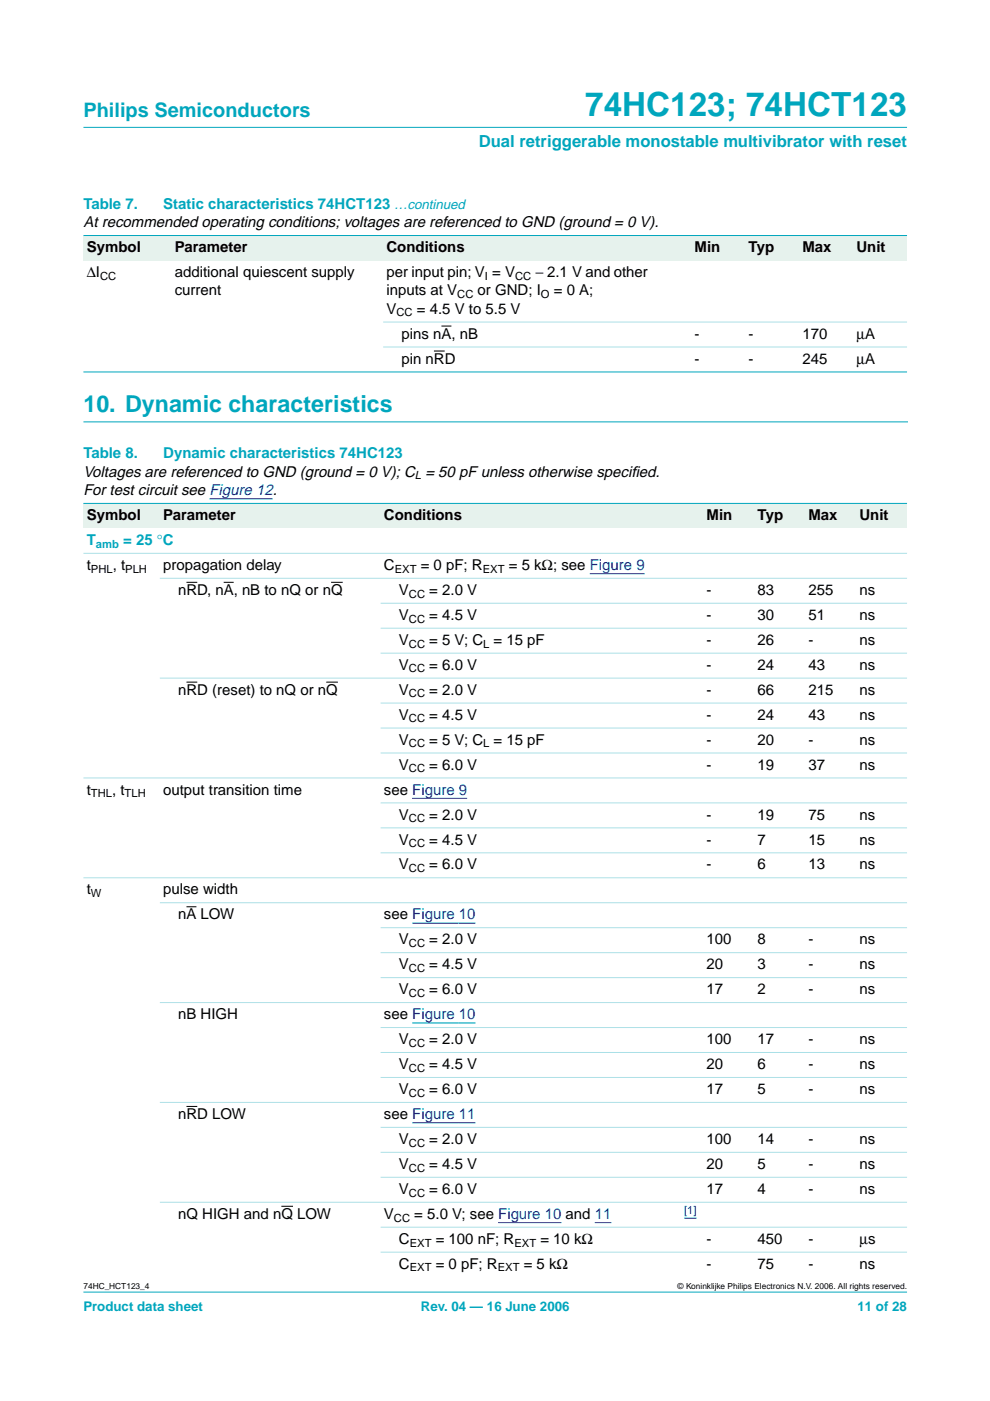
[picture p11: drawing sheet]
<svg xmlns="http://www.w3.org/2000/svg" width="210mm" height="297mm" viewBox="0 0 210 297" stroke-linecap="round" stroke-linejoin="round" font-family="sans-serif">
<defs><g id="words">
<text font-size="7.1" fill="#00a6bd" x="124.1" y="24.7">74HC123; 74HCT123</text>
<text font-size="4.9" fill="#00a6bd" x="17.7" y="87.5">10. Dynamic characteristics</text>
<text font-size="4.2" fill="#00a6bd" x="17.7" y="24.9">Philips Semiconductors</text>
<text font-size="3.5" fill="#00a6bd" x="101.5" y="31.1">Dual retriggerable monostable multivibrator with reset</text>
<g font-size="3.2" fill="#00a6bd">
<text x="17.7" y="44.3">Table 7.</text>
<text x="34.6" y="44.3">Static characteristics 74HCT123 …continued</text>
<text x="17.7" y="97.2">Table 8.</text>
<text x="34.6" y="97.2">Dynamic characteristics 74HC123</text>
<text x="18.4" y="115.6">T</text>
<text x="26.1" y="115.6">= 25 °C</text>
</g>
<g font-size="3.2">
<text x="17.7" y="48.2">At recommended operating conditions; voltages are referenced to GND (ground = 0 V).</text>
<text x="18.4" y="53.5">Symbol</text>
<text x="37.1" y="53.5">Parameter</text>
<text x="81.9" y="53.5">Conditions</text>
<text x="147.3" y="53.5">Min</text>
<text x="158.7" y="53.5">Typ</text>
<text x="170.1" y="53.5">Max</text>
<text x="181.6" y="53.5">Unit</text>
<text x="18.4" y="58.8">∆I</text>
<text x="37.1" y="58.8">additional quiescent supply</text>
<text x="81.9" y="58.8">per input pin; V = V</text>
<text x="113.5" y="58.8">− 2.1 V and other</text>
<text x="37.1" y="62.6">current</text>
<text x="81.9" y="62.6">inputs at V</text>
<text x="101.3" y="62.6">or GND; I</text>
<text x="117.4" y="62.6">= 0 A;</text>
<text x="81.9" y="66.5">V</text>
<text x="85.1" y="71.8">pins nA, nB</text>
<text x="88.4" y="66.5">= 4.5 V to 5.5 V</text>
<text x="147.3" y="71.8">-</text>
<text x="158.7" y="71.8">-</text>
<text x="170.1" y="71.8">170</text>
<text x="181.6" y="71.8">µA</text>
<text x="85.1" y="77.1">pin nRD</text>
<text x="147.3" y="77.1">-</text>
<text x="158.7" y="77.1">-</text>
<text x="170.1" y="77.1">245</text>
<text x="181.6" y="77.1">µA</text>
<text x="17.7" y="101.1">Voltages are referenced to GND (ground = 0 V); C = 50 pF unless otherwise specif</text>
<text x="133.9" y="101.1">ied.</text>
<text x="17.7" y="105">For test circuit see Figure 12.</text>
<text x="18.4" y="110.3">Symbol</text>
<text x="34.6" y="110.3">Parameter</text>
<text x="81.4" y="110.3">Conditions</text>
<text x="149.8" y="110.3">Min</text>
<text x="160.6" y="110.3">Typ</text>
<text x="171.4" y="110.3">Max</text>
<text x="182.2" y="110.3">Unit</text>
<text x="18.4" y="120.8">t</text>
<text x="23.9" y="120.8">, t</text>
<text x="34.6" y="120.8">propagation delay</text>
<text x="81.4" y="120.8">C</text>
<text x="89.2" y="120.8">= 0 pF; R</text>
<text x="107.9" y="120.8">= 5 kΩ; see Figure 9</text>
<text x="37.8" y="126.1">nRD, nA, nB to nQ or nQ</text>
<text x="84.6" y="126.1">V</text>
<text x="84.6" y="131.4">V</text>
<text x="91" y="126.1">= 2.0 V</text>
<text x="91" y="131.4">= 4.5 V</text>
<text x="149.8" y="126.1">-</text>
<text x="149.8" y="131.4">-</text>
<text x="160.6" y="126.1">83</text>
<text x="160.6" y="131.4">30</text>
<text x="171.4" y="126.1">255</text>
<text x="171.4" y="131.4">51</text>
<text x="182.2" y="126.1">ns</text>
<text x="182.2" y="131.4">ns</text>
<text x="84.6" y="136.7">V</text>
<text x="91" y="136.7">= 5 V; C = 15 pF</text>
<text x="149.8" y="136.7">-</text>
<text x="160.6" y="136.7">26</text>
<text x="171.4" y="136.7">-</text>
<text x="182.2" y="136.7">ns</text>
<text x="84.6" y="142">V</text>
<text x="91" y="142">= 6.0 V</text>
<text x="149.8" y="142">-</text>
<text x="160.6" y="142">24</text>
<text x="171.4" y="142">43</text>
<text x="182.2" y="142">ns</text>
<text x="37.8" y="147.3">nRD (reset) to nQ or nQ</text>
<text x="84.6" y="147.3">V</text>
<text x="91" y="147.3">= 2.0 V</text>
<text x="149.8" y="147.3">-</text>
<text x="160.6" y="147.3">66</text>
<text x="171.4" y="147.3">215</text>
<text x="182.2" y="147.3">ns</text>
<text x="84.6" y="152.6">V</text>
<text x="91" y="152.6">= 4.5 V</text>
<text x="149.8" y="152.6">-</text>
<text x="160.6" y="152.6">24</text>
<text x="171.4" y="152.6">43</text>
<text x="182.2" y="152.6">ns</text>
<text x="84.6" y="157.9">V</text>
<text x="91" y="157.9">= 5 V; C = 15 pF</text>
<text x="149.8" y="157.9">-</text>
<text x="160.6" y="157.9">20</text>
<text x="171.4" y="157.9">-</text>
<text x="182.2" y="157.9">ns</text>
<text x="84.6" y="163.2">V</text>
<text x="91" y="163.2">= 6.0 V</text>
<text x="149.8" y="163.2">-</text>
<text x="160.6" y="163.2">19</text>
<text x="171.4" y="163.2">37</text>
<text x="182.2" y="163.2">ns</text>
<text x="18.4" y="168.5">t</text>
<text x="23.8" y="168.5">, t</text>
<text x="34.6" y="168.5">output transition time</text>
<text x="81.4" y="168.5">see Figure 9</text>
<text x="84.6" y="173.8">V</text>
<text x="91" y="173.8">= 2.0 V</text>
<text x="149.8" y="173.8">-</text>
<text x="160.6" y="173.8">19</text>
<text x="171.4" y="173.8">75</text>
<text x="182.2" y="173.8">ns</text>
<text x="84.6" y="179.1">V</text>
<text x="91" y="179.1">= 4.5 V</text>
<text x="149.8" y="179.1">-</text>
<text x="160.6" y="179.1">7</text>
<text x="171.4" y="179.1">15</text>
<text x="182.2" y="179.1">ns</text>
<text x="84.6" y="184.3">V</text>
<text x="91" y="184.3">= 6.0 V</text>
<text x="149.8" y="184.3">-</text>
<text x="160.6" y="184.3">6</text>
<text x="171.4" y="184.3">13</text>
<text x="182.2" y="184.3">ns</text>
<text x="18.4" y="189.6">t</text>
<text x="34.6" y="189.6">pulse width</text>
<text x="37.8" y="194.9">nA LOW</text>
<text x="81.4" y="194.9">see Figure 10</text>
<text x="84.6" y="200.2">V</text>
<text x="91" y="200.2">= 2.0 V</text>
<text x="149.8" y="200.2">100</text>
<text x="160.6" y="200.2">8</text>
<text x="171.4" y="200.2">-</text>
<text x="182.2" y="200.2">ns</text>
<text x="84.6" y="205.5">V</text>
<text x="91" y="205.5">= 4.5 V</text>
<text x="149.8" y="205.5">20</text>
<text x="160.6" y="205.5">3</text>
<text x="171.4" y="205.5">-</text>
<text x="182.2" y="205.5">ns</text>
<text x="84.6" y="210.8">V</text>
<text x="91" y="210.8">= 6.0 V</text>
<text x="149.8" y="210.8">17</text>
<text x="160.6" y="210.8">2</text>
<text x="171.4" y="210.8">-</text>
<text x="182.2" y="210.8">ns</text>
<text x="37.8" y="216.1">nB HIGH</text>
<text x="81.4" y="216.1">see Figure 10</text>
<text x="84.6" y="221.4">V</text>
<text x="91" y="221.4">= 2.0 V</text>
<text x="149.8" y="221.4">100</text>
<text x="160.6" y="221.4">17</text>
<text x="171.4" y="221.4">-</text>
<text x="182.2" y="221.4">ns</text>
<text x="84.6" y="226.7">V</text>
<text x="91" y="226.7">= 4.5 V</text>
<text x="149.8" y="226.7">20</text>
<text x="160.6" y="226.7">6</text>
<text x="171.4" y="226.7">-</text>
<text x="182.2" y="226.7">ns</text>
<text x="84.6" y="232">V</text>
<text x="91" y="232">= 6.0 V</text>
<text x="149.8" y="232">17</text>
<text x="160.6" y="232">5</text>
<text x="171.4" y="232">-</text>
<text x="182.2" y="232">ns</text>
<text x="37.8" y="237.3">nRD LOW</text>
<text x="81.4" y="237.3">see Figure 11</text>
<text x="84.6" y="242.6">V</text>
<text x="91" y="242.6">= 2.0 V</text>
<text x="149.8" y="242.6">100</text>
<text x="160.6" y="242.6">14</text>
<text x="171.4" y="242.6">-</text>
<text x="182.2" y="242.6">ns</text>
<text x="84.6" y="247.8">V</text>
<text x="91" y="247.8">= 4.5 V</text>
<text x="149.8" y="247.8">20</text>
<text x="160.6" y="247.8">5</text>
<text x="171.4" y="247.8">-</text>
<text x="182.2" y="247.8">ns</text>
<text x="84.6" y="253.1">V</text>
<text x="91" y="253.1">= 6.0 V</text>
<text x="149.8" y="253.1">17</text>
<text x="160.6" y="253.1">4</text>
<text x="171.4" y="253.1">-</text>
<text x="182.2" y="253.1">ns</text>
<text x="37.8" y="258.4">nQ HIGH and nQ LOW</text>
<text x="81.4" y="258.4">V</text>
<text x="84.6" y="263.7">C</text>
<text x="87.8" y="258.4">= 5.0 V; see Figure 10 and 11</text>
<text x="92.4" y="263.7">= 100 nF; R</text>
<text x="114.6" y="263.7">= 10 kΩ</text>
<text x="149.8" y="263.7">-</text>
<text x="160.6" y="263.7">450</text>
<text x="171.4" y="263.7">-</text>
<text x="182.2" y="263.7">µs</text>
<text x="84.6" y="269">C</text>
<text x="92.4" y="269">= 0 pF; R</text>
<text x="111" y="269">= 5 kΩ</text>
<text x="149.8" y="269">-</text>
<text x="160.6" y="269">75</text>
<text x="171.4" y="269">-</text>
<text x="182.2" y="269">ns</text>
</g>
<g font-size="2.8" fill="#00a6bd">
<text x="17.7" y="278">Product data sheet</text>
<text x="89.2" y="278">Rev. 04 — 16 June 2006</text>
<text x="181.8" y="278">11 of 28</text>
</g>
<g font-size="2.4">
<text x="21.2" y="59.3">CC</text>
<text x="102.8" y="59.3">I</text>
<text x="109.2" y="59.3">CC</text>
<text x="96.9" y="63.2">CC</text>
<text x="114.7" y="63.2">O</text>
<text x="84.1" y="67.1">CC</text>
<text x="88" y="101.7">L</text>
<text x="19.3" y="121.4">PHL</text>
<text x="26.6" y="121.4">PLH</text>
<text x="83.7" y="121.4">EXT</text>
<text x="102.4" y="121.4">EXT</text>
<text x="86.7" y="126.7">CC</text>
<text x="86.7" y="132">CC</text>
<text x="86.7" y="137.3">CC</text>
<text x="102.5" y="137.3">L</text>
<text x="86.7" y="142.6">CC</text>
<text x="86.7" y="147.9">CC</text>
<text x="86.7" y="153.2">CC</text>
<text x="86.7" y="158.5">CC</text>
<text x="102.5" y="158.5">L</text>
<text x="86.7" y="163.7">CC</text>
<text x="19.3" y="169">THL</text>
<text x="26.4" y="169">TLH</text>
<text x="86.7" y="174.3">CC</text>
<text x="86.7" y="179.6">CC</text>
<text x="86.7" y="184.9">CC</text>
<text x="19.3" y="190.2">W</text>
<text x="86.7" y="200.8">CC</text>
<text x="86.7" y="206.1">CC</text>
<text x="86.7" y="211.4">CC</text>
<text x="86.7" y="222">CC</text>
<text x="86.7" y="227.2">CC</text>
<text x="86.7" y="232.5">CC</text>
<text x="86.7" y="243.1">CC</text>
<text x="86.7" y="248.4">CC</text>
<text x="86.7" y="253.7">CC</text>
<text x="83.5" y="259">CC</text>
<text x="86.9" y="264.3">EXT</text>
<text x="86.9" y="269.6">EXT</text>
<text x="105.5" y="269.6">EXT</text>
<text x="109.1" y="264.3">EXT</text>
</g>
<text font-size="2.4" fill="#00a6bd" x="20.3" y="116.1">amb</text>
<text font-size="2.4" fill="#00f" x="145" y="257.5">[1]</text>
<g font-size="1.8">
<text x="17.7" y="273.4">74HC_HCT123_4</text>
<text x="143.7" y="273.4">© Koninklijke Philips Electronics N.V. 2006. All rights reserved.</text>
</g>
</g></defs>
<g fill="#00a6bd" stroke="#00a6bd" stroke-width=".21">
<path d="M17.7 273.9h174.6z"/>
<path d="M17.7 27h174.6z"/>
</g>
<path d="M17.7 89.4h174.7" fill="none" stroke="#00a6bd" stroke-width=".21"/>
<path d="M92 74.4h2.3M93.6 69.1h2.1" fill="none" stroke="#000" stroke-width=".21"/>
<g fill="#e6f2ed">
<path d="M17.7 49.9h18.7v5.3h-18.7z" fill-rule="evenodd"/>
<path d="M36.4 49.9h44.8v5.3h-44.8z" fill-rule="evenodd"/>
<path d="M81.2 49.9h58.3v5.3h-58.3z" fill-rule="evenodd"/>
<path d="M139.5 49.9h7.1v5.3h-7.1z" fill-rule="evenodd"/>
<path d="M146.6 49.9h11.4v5.3h-11.4z" fill-rule="evenodd"/>
<path d="M158 49.9h11.4v5.3h-11.4z" fill-rule="evenodd"/>
<path d="M169.4 49.9h11.5v5.3h-11.5z" fill-rule="evenodd"/>
<path d="M180.9 49.9h11.4v5.3h-11.4z" fill-rule="evenodd"/>
</g>
<g fill="#00a6bd" stroke="#00a6bd" stroke-width=".21">
<path d="M17.7 49.9h174.6z"/>
<path d="M17.7 78.9h174.6z"/>
</g>
<g fill="#ade0e6" stroke="#ade0e6" stroke-width=".21">
<path d="M81.2 68.3h111.1z"/>
<path d="M81.2 73.6h111.1z"/>
</g>
<path d="M44.4 105.8h13.4" fill="none" stroke="#00f" stroke-width=".21"/>
<g fill="#e6f2ed">
<path d="M17.7 106.7h16.2v5.3h-16.2z" fill-rule="evenodd"/>
<path d="M33.9 106.7h46.8v5.3h-46.8z" fill-rule="evenodd"/>
<path d="M80.7 106.7h59.4v5.3h-59.4z" fill-rule="evenodd"/>
<path d="M140.1 106.7h9v5.3h-9z" fill-rule="evenodd"/>
<path d="M149.1 106.7h10.8v5.3h-10.8z" fill-rule="evenodd"/>
<path d="M159.9 106.7h10.8v5.3h-10.8z" fill-rule="evenodd"/>
<path d="M170.7 106.7h10.8v5.3h-10.8z" fill-rule="evenodd"/>
<path d="M181.5 106.7h10.8v5.3h-10.8z" fill-rule="evenodd"/>
</g>
<path d="M125 121.6h11.7M87.4 169.3h11.6M87.4 195.7h13.4M87.4 216.9h13.4M87.4 238.1h13.4M105.6 259.2h13.4M126.1 259.2h3.5M145 258.3h2.7" fill="none" stroke="#00f" stroke-width=".21"/>
<path d="M39.5 123.5h2.3M47.4 123.5h2.1M70.2 123.5h2.5M39.5 144.6h2.3M69.2 144.6h2.4M39.5 192.3h2.2M39.5 234.6h2.3M59.7 255.8h2.4" fill="none" stroke="#000" stroke-width=".21"/>
<path d="M17.7 106.7h174.6z" fill="#00a6bd" stroke="#00a6bd" stroke-width=".21"/>
<g fill="#ade0e6" stroke="#ade0e6" stroke-width=".21">
<path d="M17.7 117.3h174.6z"/>
<path d="M33.9 122.6h158.4z"/>
<path d="M80.7 127.9h111.6z"/>
<path d="M80.7 133.2h111.6z"/>
<path d="M80.7 138.5h111.6z"/>
<path d="M33.9 143.8h158.4z"/>
<path d="M80.7 149.1h111.6z"/>
<path d="M80.7 154.4h111.6z"/>
<path d="M80.7 159.6h111.6z"/>
<path d="M17.7 164.9h174.6z"/>
<path d="M80.7 170.2h111.6z"/>
<path d="M80.7 175.5h111.6z"/>
<path d="M80.7 180.8h111.6z"/>
<path d="M17.7 186.1h174.6z"/>
<path d="M33.9 191.4h158.4z"/>
<path d="M80.7 196.7h111.6z"/>
<path d="M80.7 202h111.6z"/>
<path d="M80.7 207.3h111.6z"/>
<path d="M33.9 212.6h158.4z"/>
<path d="M80.7 217.9h111.6z"/>
<path d="M80.7 223.1h111.6z"/>
<path d="M80.7 228.4h111.6z"/>
<path d="M33.9 233.7h158.4z"/>
<path d="M80.7 239h111.6z"/>
<path d="M80.7 244.3h111.6z"/>
<path d="M80.7 249.6h111.6z"/>
<path d="M33.9 254.9h158.4z"/>
<path d="M80.7 260.2h111.6z"/>
<path d="M80.7 265.5h111.6z"/>
</g>
<use href="#words"/>
</svg>
